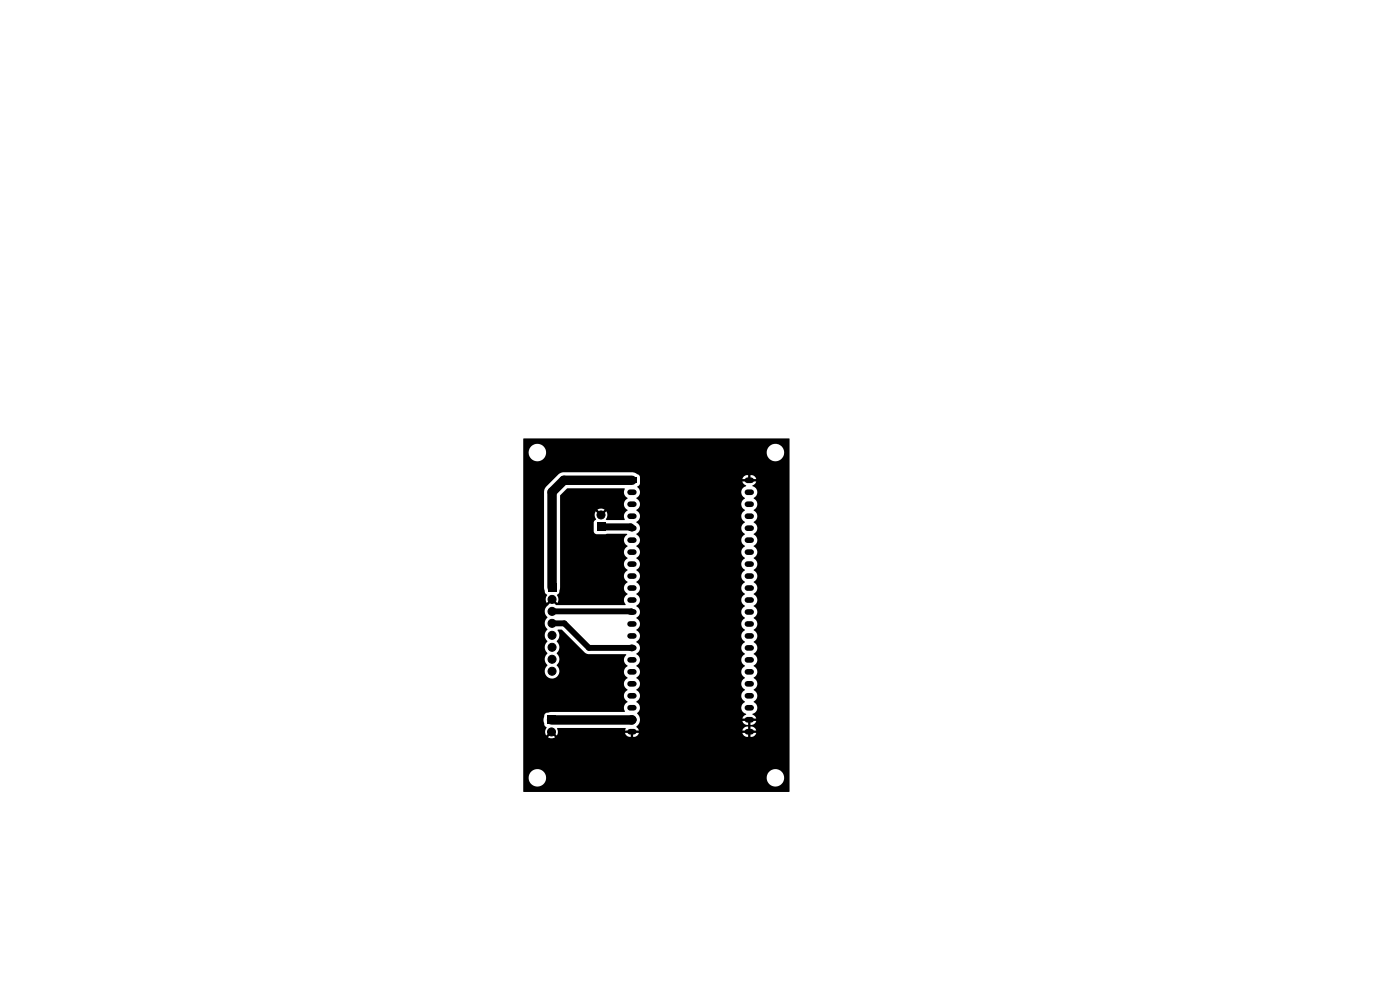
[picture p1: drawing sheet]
<svg xmlns="http://www.w3.org/2000/svg" width="297mm" height="210mm" viewBox="0 0 297 210" stroke-linecap="round" stroke-linejoin="round" font-family="sans-serif">
<path d="M111 93.1l56.4-.1 .1 .1v74.8l-56.4 .1-.1-3.1h1.1a1.85 1.85 0 0 0 1.9 2 1.85 1.85 0 0 0 1.9-2h46.7v.2a1.85 1.85 0 0 0 2.9 1.5 1.85 1.85 0 0 0 0-3.2 1.85 1.85 0 0 0-2.9 1.5h-46.7l-.1-.3a1.85 1.85 0 0 0-1.9-1.5 1.85 1.85 0 0 0-1.8 1.8h-1.1v-12.3h4.3l.2 1.3 .4 .5a1.34 1.34 0 0 0 0 1.6l.6-.6 .4 .3-.6 .7a1.34 1.34 0 0 0 1.5 0l-.7-.7 .4-.3 .7 .6a1.69 1.69 0 0 0 0-1.5l14.4-.1 .2 .2-.2 .4h1.1v.5h-1.1a1.11 1.11 0 0 0 1.2 .8v-.8h.5v.8h.2a1.1 1.1 0 0 0 1-.8h-1.1v-.5h24.2v.5h-1.1a1.11 1.11 0 0 0 1.2 .8v-.8h.5v.8h.2a1.1 1.1 0 0 0 1-.8h-1.1v-.5h1.1a1.12 1.12 0 0 0-1.2-.9v.8h-.5v-.8h-.2a1.1 1.1 0 0 0-1 .9h-23.1h1.1l-.5-.8a1.95 1.95 0 0 0 .2-2.9 1.39 1.39 0 0 0-.2-2.4 1.42 1.42 0 0 0 .8-1.3 1.42 1.42 0 0 0-.8-1.3 1.42 1.42 0 0 0 .8-1.2 1.42 1.42 0 0 0-.8-1.3 1.42 1.42 0 0 0 .8-1.3 1.42 1.42 0 0 0-.8-1.3 1.42 1.42 0 0 0 .8-1.2 1.42 1.42 0 0 0-.8-1.3 1.42 1.42 0 0 0 .8-1.3 1.42 1.42 0 0 0-.8-1.2 1.42 1.42 0 0 0 .8-1.3 1.42 1.42 0 0 0-.8-1.3 1.42 1.42 0 0 0 .8-1.2 1.42 1.42 0 0 0-.8-1.3 1.42 1.42 0 0 0 .8-1.3 1.42 1.42 0 0 0-.8-1.3 1.42 1.42 0 0 0 .8-1.2 1.42 1.42 0 0 0-.8-1.3 1.42 1.42 0 0 0 .8-1.3 1.42 1.42 0 0 0-.8-1.2 1.42 1.42 0 0 0 .8-1.3 1.42 1.42 0 0 0-.8-1.3 1.42 1.42 0 0 0 .8-1.2 1.42 1.42 0 0 0-.8-1.3 1.42 1.42 0 0 0 .8-1.3 1.42 1.42 0 0 0-.8-1.3 1.42 1.42 0 0 0 .8-1.2 1.42 1.42 0 0 0-.8-1.3 1.42 1.42 0 0 0 .8-1.3 1.42 1.42 0 0 0-.8-1.2 1.42 1.42 0 0 0 .8-1.3 1.42 1.42 0 0 0-.8-1.3 1.42 1.42 0 0 0 .8-1.2 1.42 1.42 0 0 0-.8-1.3l.2-.2a1.3 1.3 0 0 0 .6-1.2h21.5l.1 .8 .6 .7a1.38 1.38 0 0 0-.7 1.2 1.38 1.38 0 0 0 .7 1.2 1.42 1.42 0 0 0-.7 1.3 1.42 1.42 0 0 0 .7 1.3 1.42 1.42 0 0 0-.7 1.2 1.42 1.42 0 0 0 .7 1.3 1.42 1.42 0 0 0-.7 1.3 1.42 1.42 0 0 0 .7 1.3 1.42 1.42 0 0 0-.7 1.2 1.42 1.42 0 0 0 .7 1.3 1.42 1.42 0 0 0-.7 1.3 1.42 1.42 0 0 0 .7 1.2 1.42 1.42 0 0 0-.7 1.3 1.42 1.42 0 0 0 .7 1.3 1.42 1.42 0 0 0-.7 1.2 1.42 1.42 0 0 0 .7 1.3 1.42 1.42 0 0 0-.7 1.3 1.42 1.42 0 0 0 .7 1.3 1.42 1.42 0 0 0-.7 1.2 1.42 1.42 0 0 0 .7 1.3 1.42 1.42 0 0 0-.7 1.3 1.42 1.42 0 0 0 .7 1.2 1.42 1.42 0 0 0-.7 1.3 1.42 1.42 0 0 0 .7 1.3 1.42 1.42 0 0 0-.7 1.2 1.42 1.42 0 0 0 .7 1.3 1.42 1.42 0 0 0-.7 1.3 1.42 1.42 0 0 0 .7 1.3 1.42 1.42 0 0 0-.7 1.2 1.42 1.42 0 0 0 .7 1.3 1.42 1.42 0 0 0-.7 1.3 1.42 1.42 0 0 0 .7 1.2 1.42 1.42 0 0 0-.7 1.3 1.42 1.42 0 0 0 .7 1.3 1.41 1.41 0 0 0-.7 1.4 1.41 1.41 0 0 0 1 1.2l-.6 .5-.2 .4h1.1v.5h-1.1a1.11 1.11 0 0 0 1.2 .9v-.8h.5v.8h.2a1.1 1.1 0 0 0 1-.9h-1.1v-.5h1.1l-.2-.4-.6-.5a1.39 1.39 0 0 0 1.1-1.2 1.39 1.39 0 0 0-.8-1.4 1.42 1.42 0 0 0 .8-1.3 1.42 1.42 0 0 0-.8-1.3 1.42 1.42 0 0 0 .8-1.2 1.42 1.42 0 0 0-.8-1.3 1.42 1.42 0 0 0 .8-1.3 1.42 1.42 0 0 0-.8-1.3 1.42 1.42 0 0 0 .8-1.2 1.42 1.42 0 0 0-.8-1.3 1.42 1.42 0 0 0 .8-1.3 1.42 1.42 0 0 0-.8-1.2 1.42 1.42 0 0 0 .8-1.3 1.42 1.42 0 0 0-.8-1.3 1.42 1.42 0 0 0 .8-1.2 1.42 1.42 0 0 0-.8-1.3 1.42 1.42 0 0 0 .8-1.3 1.42 1.42 0 0 0-.8-1.3 1.42 1.42 0 0 0 .8-1.2 1.42 1.42 0 0 0-.8-1.3 1.42 1.42 0 0 0 .8-1.3 1.42 1.42 0 0 0-.8-1.2 1.42 1.42 0 0 0 .8-1.3 1.42 1.42 0 0 0-.8-1.3 1.42 1.42 0 0 0 .8-1.2 1.42 1.42 0 0 0-.8-1.3 1.42 1.42 0 0 0 .8-1.3 1.42 1.42 0 0 0-.8-1.3 1.42 1.42 0 0 0 .8-1.2 1.42 1.42 0 0 0-.8-1.3 1.42 1.42 0 0 0 .8-1.3 1.42 1.42 0 0 0-.8-1.2 1.42 1.42 0 0 0 .8-1.3 1.42 1.42 0 0 0-.8-1.3 1.42 1.42 0 0 0 .8-1.2 1.42 1.42 0 0 0-.8-1.3 1.41 1.41 0 0 0 .8-1.4 1.41 1.41 0 0 0-1.1-1.2l.6-.5 .2-.5h-1.1v-.5h1.1a1.11 1.11 0 0 0-1.2-.8v.8h-.5v-.8h-.2a1.1 1.1 0 0 0-1 .8h1.1v.5h-1.1l.2 .5 .6 .4-.1 .2a1.3 1.3 0 0 0-.9 1.1h-21.5l-.2-.6-.4-.5 .6-.6-.1-1.6-.3-.4-1-.4h-14.9l-.6 .2-3.1 2.9-.4 .8v20.6l.2 .6a.89 .89 0 0 0 .5 .9v.1a1.34 1.34 0 0 0-.1 1.6l.6-.6 .4 .3-.7 .7a1.67 1.67 0 0 0-.2 2.7 1.7 1.7 0 0 0 0 2.5 1.7 1.7 0 0 0 0 2.6 1.7 1.7 0 0 0 0 2.5 1.7 1.7 0 0 0 0 2.6 1.59 1.59 0 0 0 0 2.3 1.59 1.59 0 0 0 2.3-.1 1.59 1.59 0 0 0-.3-2.3 1.7 1.7 0 0 0 0-2.6 1.7 1.7 0 0 0 0-2.5 1.59 1.59 0 0 0 .2-2.2l.1-.2h.8l5.2 5.1 8.5 .1a1.48 1.48 0 0 0 .2 2.5 1.42 1.42 0 0 0-.7 1.2 1.42 1.42 0 0 0 .7 1.3 1.42 1.42 0 0 0-.7 1.3 1.42 1.42 0 0 0 .7 1.2 1.42 1.42 0 0 0-.7 1.3 1.42 1.42 0 0 0 .7 1.3 1.5 1.5 0 0 0-.5 2.1h-15.7l-.8 .2a.85 .85 0 0 0-.7 1l-.1 .4h-4.3v-56.7h1.1a1.85 1.85 0 0 0 1.9 2 1.85 1.85 0 0 0 1.9-2h46.7v.2a1.85 1.85 0 0 0 2.9 1.5 1.85 1.85 0 0 0 0-3.2 1.85 1.85 0 0 0-2.9 1.5h-46.7l-.1-.3a1.85 1.85 0 0 0-1.9-1.5 1.85 1.85 0 0 0-1.8 1.8h-1.1zM126.6 110.9h1.7v1.7h-1.7zM120.3 103.6l12.2 .1a1.52 1.52 0 0 0 .6 2 1.42 1.42 0 0 0-.7 1.3 1.42 1.42 0 0 0 .7 1.2v.1a1.45 1.45 0 0 0-.6 2h-3.8l-.2-.2a1.35 1.35 0 0 0 .1-1.6l-.6 .6-.4-.3 .7-.7a1.33 1.33 0 0 0-1.6 0l.7 .7-.4 .3-.6-.6a1.55 1.55 0 0 0 .1 1.7l-.4 .3-.2 .4 .1 1.9 .4 .5h6.7a1.48 1.48 0 0 0 0 2.6 1.42 1.42 0 0 0-.7 1.2 1.42 1.42 0 0 0 .7 1.3 1.42 1.42 0 0 0-.7 1.3 1.42 1.42 0 0 0 .7 1.2 1.42 1.42 0 0 0-.7 1.3 1.42 1.42 0 0 0 .7 1.3 1.42 1.42 0 0 0-.7 1.2 1.42 1.42 0 0 0 .7 1.3 1.46 1.46 0 0 0-.4 2.3l-14.7 .1-.8-.8 .4-.3 .6 .6a1.55 1.55 0 0 0 0-1.7v-.1a1.53 1.53 0 0 0 .6-1.4v-19.6zM133.1 101.3h2v1.2h-2zM116.3 123.8h1.7v1.7h-1.7zM116.2 151.9h1.6v1.7h-1.6z" fill="#000"/>
<g fill="#000" stroke="#000" stroke-width=".21">
<circle cx="127.5" cy="109.2" r=".85"/>
<circle cx="117.1" cy="139.8" r=".85"/>
<circle cx="117.1" cy="129.7" r=".85"/>
<circle cx="117.1" cy="132.2" r=".85"/>
<circle cx="117.1" cy="137.3" r=".85"/>
<circle cx="117.1" cy="134.8" r=".85"/>
<circle cx="117.1" cy="127.1" r=".85"/>
<circle cx="117" cy="155.3" r=".85"/>
<circle cx="117.1" cy="142.4" r=".85"/>
</g>
<g fill="none" stroke="#000" stroke-width="1.2">
<path d="M133.7 104.4h.8M133.7 107h.8M133.7 109.5h.8M133.7 112h.8M133.7 114.6h.8M133.7 117.1h.8M133.7 119.7h.8M158.6 101.9h.8M158.6 104.4h.8M158.6 107h.8M158.6 109.5h.8M158.6 112h.8"/>
<path d="M158.6 114.6h.8M158.6 117.1h.8M158.6 119.7h.8M133.7 122.2h.8M133.7 124.7h.8M133.7 127.3h.8M133.7 129.8h.8M133.7 132.4h.8M133.7 134.9h.8M133.7 137.4h.8M133.7 140h.8M158.6 122.2h.8"/>
<path d="M158.6 124.7h.8M158.6 127.3h.8M158.6 129.8h.8M158.6 132.4h.8M158.6 134.9h.8M158.6 137.4h.8M158.6 140h.8M133.7 150.1h.8M133.7 152.7h.8M133.7 155.2h.8M133.7 142.5h.8M133.7 145.1h.8"/>
<path d="M133.7 147.6h.8M158.6 142.5h.8M158.6 145.1h.8M158.6 147.6h.8M158.6 150.1h.8M158.6 152.7h.8M158.6 155.2h.8"/>
</g>
<path d="M134.1 101.9h-14.5l-2.5 2.5v20.2M134.1 152.7h-17.1" fill="none" stroke="#000" stroke-width="2"/>
<path d="M117.1 132.2h2.6l5.2 5.2h9.2M117.1 129.7h16.8l.2 .1" fill="none" stroke="#000" stroke-width="1.3"/>
<path d="M127.5 111.8h6.3l.3 .2M134 137.4h.1" fill="none" stroke="#000" stroke-width="1.5"/>
</svg>
